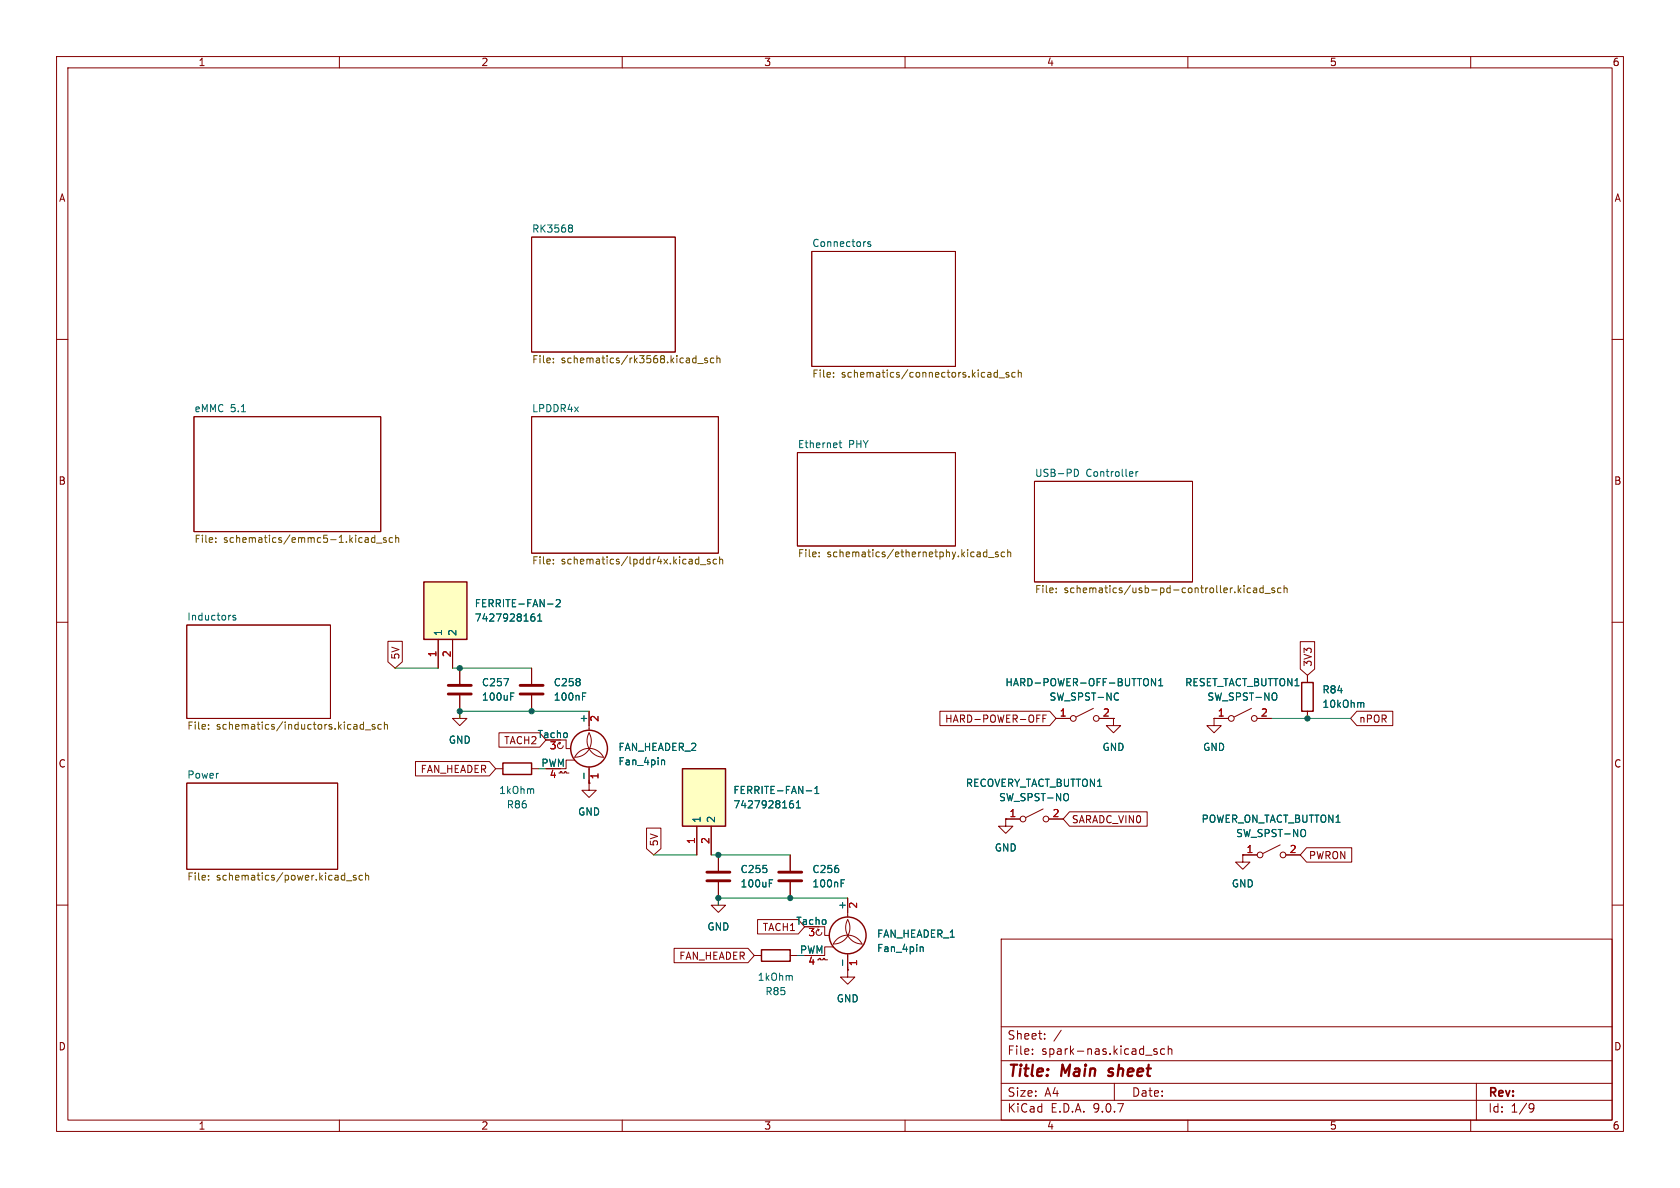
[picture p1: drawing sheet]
<svg xmlns="http://www.w3.org/2000/svg" width="297mm" height="210mm" viewBox="0 0 297 210" stroke-linecap="round" stroke-linejoin="round" font-family="sans-serif">
<defs><g id="words">
<g font-size="2.8" fill="#840000">
<text x="178" y="190.9">Title:</text>
<text x="187.7" y="190.9">Main</text>
<text x="196.8" y="190.9">sheet</text>
</g>
<g font-size="2.1" fill="#840000">
<text x="178" y="184">Sheet:</text>
<text x="178" y="186.7">File:</text>
<text x="184.1" y="186.7">spark-nas.kicad_sch</text>
<text x="178" y="196.9">KiCad</text>
<text x="178" y="194.1">Size:</text>
<text x="184.7" y="194.1">A4</text>
<text x="185.7" y="196.9">E.D.A.</text>
<text x="193.3" y="196.9">9.0.7</text>
<text x="200" y="194.1">Date:</text>
<text x="263" y="194.3">Rev:</text>
<text x="263" y="196.9">Id:</text>
<text x="267.1" y="196.9">1/9</text>
</g>
<g font-size="1.8" fill="#840000">
<text x="35" y="11.9">1</text>
<text x="85" y="11.9">2</text>
<text x="135" y="11.9">3</text>
<text x="185" y="11.9">4</text>
<text x="235" y="11.9">5</text>
<text x="285" y="11.9">6</text>
<text x="10.3" y="35.9">A</text>
<text x="285.3" y="35.9">A</text>
<text x="10.3" y="85.9">B</text>
<text x="285.3" y="85.9">B</text>
<text x="70.8" y="116.7" transform="rotate(-90 70.8 116.7)">5V</text>
<text x="232.1" y="118" transform="rotate(-90 232.1 118)">3V3</text>
<text x="89" y="131.8">TACH2</text>
<text x="167" y="128">HARD-POWER-OFF</text>
<text x="240.2" y="128">nPOR</text>
<text x="10.3" y="135.9">C</text>
<text x="74.3" y="136.8">FAN_HEADER</text>
<text x="285.3" y="135.9">C</text>
<text x="116.5" y="149.7" transform="rotate(-90 116.5 149.7)">5V</text>
<text x="189.4" y="145.7">SARADC_VIN0</text>
<text x="231.3" y="152.1">PWRON</text>
<text x="134.7" y="164.8">TACH1</text>
<text x="120" y="169.9">FAN_HEADER</text>
<text x="10.3" y="185.9">D</text>
<text x="285.3" y="185.9">D</text>
<text x="35" y="199.9">1</text>
<text x="85" y="199.9">2</text>
<text x="135" y="199.9">3</text>
<text x="185" y="199.9">4</text>
<text x="235" y="199.9">5</text>
<text x="285" y="199.9">6</text>
</g>
<g font-size="1.8" fill="#006464">
<text x="94" y="41.2">RK3568</text>
<text x="143.5" y="43.7">Connectors</text>
<text x="34.3" y="72.9">eMMC 5.1</text>
<text x="94" y="72.9">LPDDR4x</text>
<text x="141" y="79.3">Ethernet</text>
<text x="150" y="79.3">PHY</text>
<text x="182.9" y="84.4">USB-PD</text>
<text x="192" y="84.4">Controller</text>
<text x="83.8" y="107.5">FERRITE-FAN-2</text>
<text x="33" y="109.8">Inductors</text>
<text x="78.3" y="112.5" transform="rotate(-90 78.3 112.5)">1</text>
<text x="80.9" y="112.5" transform="rotate(-90 80.9 112.5)">2</text>
<text x="83.8" y="110.1">7427928161</text>
<text x="85.1" y="121.5">C257</text>
<text x="85.1" y="124.1">100uF</text>
<text x="97.8" y="121.5">C258</text>
<text x="97.8" y="124.1">100nF</text>
<text x="177.6" y="121.5">HARD-POWER-OFF-BUTTON1</text>
<text x="185.4" y="124.1">SW_SPST-NC</text>
<text x="209.4" y="121.5">RESET_TACT_BUTTON1</text>
<text x="213.3" y="124.1">SW_SPST-NO</text>
<text x="233.7" y="125.3">10kOhm</text>
<text x="233.7" y="122.8">R84</text>
<text x="79.2" y="131.7">GND</text>
<text x="94.9" y="130.6">Tacho</text>
<text x="33" y="137.7">Power</text>
<text x="95.6" y="135.6">PWM</text>
<text x="109.2" y="132.9">FAN_HEADER_2</text>
<text x="109.2" y="135.5">Fan_4pin</text>
<text x="194.8" y="132.9">GND</text>
<text x="212.6" y="132.9">GND</text>
<text x="88.1" y="140.6">1kOhm</text>
<text x="89.5" y="143.1">R86</text>
<text x="129.5" y="140.6">FERRITE-FAN-1</text>
<text x="129.5" y="143.1">7427928161</text>
<text x="170.7" y="139.3">RECOVERY_TACT_BUTTON1</text>
<text x="176.5" y="141.8">SW_SPST-NO</text>
<text x="102.1" y="144.4">GND</text>
<text x="124.1" y="145.5" transform="rotate(-90 124.1 145.5)">1</text>
<text x="126.6" y="145.5" transform="rotate(-90 126.6 145.5)">2</text>
<text x="212.3" y="145.6">POWER_ON_TACT_BUTTON1</text>
<text x="218.4" y="148.2">SW_SPST-NO</text>
<text x="130.8" y="154.5">C255</text>
<text x="143.5" y="154.5">C256</text>
<text x="175.8" y="150.7">GND</text>
<text x="130.8" y="157.1">100uF</text>
<text x="143.5" y="157.1">100nF</text>
<text x="217.7" y="157.1">GND</text>
<text x="125" y="164.7">GND</text>
<text x="140.7" y="163.6">Tacho</text>
<text x="154.9" y="166">FAN_HEADER_1</text>
<text x="133.9" y="173.6">1kOhm</text>
<text x="141.3" y="168.7">PWM</text>
<text x="154.9" y="168.5">Fan_4pin</text>
<text x="135.2" y="176.1">R85</text>
<text x="147.8" y="177.4">GND</text>
</g>
<g font-size="1.8" fill="#725600">
<text x="94" y="64.5">File:</text>
<text x="99.2" y="64.5">schematics/rk3568.kicad_sch</text>
<text x="143.5" y="67.1">File:</text>
<text x="148.7" y="67.1">schematics/connectors.kicad_sch</text>
<text x="34.3" y="96.3">File:</text>
<text x="39.5" y="96.3">schematics/emmc5-1.kicad_sch</text>
<text x="94" y="100.1">File:</text>
<text x="99.2" y="100.1">schematics/lpddr4x.kicad_sch</text>
<text x="141" y="98.8">File:</text>
<text x="146.2" y="98.8">schematics/ethernetphy.kicad_sch</text>
<text x="182.9" y="105.2">File:</text>
<text x="188.1" y="105.2">schematics/usb-pd-controller.kicad_sch</text>
<text x="33" y="129.3">File:</text>
<text x="38.2" y="129.3">schematics/inductors.kicad_sch</text>
<text x="33" y="156">File:</text>
<text x="38.2" y="156">schematics/power.kicad_sch</text>
</g>
<g font-size="1.8" fill="#a90000">
<text x="77.2" y="116.3" transform="rotate(-90 77.2 116.3)">1</text>
<text x="79.8" y="116.3" transform="rotate(-90 79.8 116.3)">2</text>
<text x="103.9" y="127.9" transform="rotate(-90 103.9 127.9)">+</text>
<text x="106.1" y="127.7" transform="rotate(-90 106.1 127.7)">2</text>
<text x="187.3" y="126.7">1</text>
<text x="194.9" y="126.7">2</text>
<text x="215.2" y="126.7">1</text>
<text x="222.8" y="126.7">2</text>
<text x="97.1" y="132.8">3</text>
<text x="97.1" y="137.9">4</text>
<text x="106.1" y="137.9" transform="rotate(-90 106.1 137.9)">1</text>
<text x="122.9" y="149.3" transform="rotate(-90 122.9 149.3)">1</text>
<text x="125.5" y="149.3" transform="rotate(-90 125.5 149.3)">2</text>
<text x="178.4" y="144.5">1</text>
<text x="186" y="144.5">2</text>
<text x="220.3" y="150.9">1</text>
<text x="227.9" y="150.9">2</text>
<text x="149.6" y="160.9" transform="rotate(-90 149.6 160.9)">+</text>
<text x="151.8" y="160.7" transform="rotate(-90 151.8 160.7)">2</text>
<text x="142.8" y="165.8">3</text>
<text x="142.8" y="170.9">4</text>
<text x="151.8" y="170.9" transform="rotate(-90 151.8 170.9)">1</text>
</g>
</g></defs>
<g fill="none" stroke="#840000" stroke-width=".18">
<path d="M10 10h277v190h-277zM12 12h273v186h-273zM60 10v2M110 10v2M160 10v2M210 10v2M260 10v2M94 41.9h25.4v20.3h-25.4zM143.5 44.5h25.4v20.3h-25.4zM10 60h2M34.3 73.7h33v20.3h-33zM94 73.7h33v24.1h-33z"/>
<path d="M285 60h2M141 80h27.9v16.5h-27.9zM182.9 85.1h27.9v17.8h-27.9zM10 110h2M33 110.5h25.4v16.5h-25.4zM231.1 119.4v1.3M285 110h2M33 138.4h26.7v15.3h-26.7zM186.7 127h2.5M193.3 125.2l-3.1 1.5M194.3 127h2.5M196.8 127v1.3h1.3l-1.3 1.2-1.2-1.2h1.2"/>
<path d="M196.8 127h.1M214.6 127v1.3h1.3l-1.3 1.2-1.2-1.2h1.2M214.6 127h.1M214.6 127h2.6M221.2 125.2l-3 1.5M222.2 127h2.6M231.1 125.7v1.3M127 158.8v1.2h1.3l-1.3 1.3-1.3-1.3h1.3M127 158.8h.1M127 151.1v2.8M127 156v2.8M139.7 151.1v2.8"/>
<path d="M139.7 156v2.8M149.9 158.8v3.3M177.8 144.8v1.3h1.3l-1.3 1.2-1.3-1.2h1.3M177.8 144.8h.1M177.8 144.8h2.5M184.4 143l-3 1.5M185.4 144.8h2.6M219.7 151.1v1.3h1.3l-1.3 1.3-1.3-1.3h1.3M219.7 151.1h.1M219.7 151.1h2.5M226.3 149.4l-3 1.5M227.3 151.1h2.6"/>
<path d="M10 160h2M133.3 168.9h1.3M139.7 168.9h1.3M144.5 169.7h.3v-.3h.2v.3h.5v-.3h.3v.3h.5M144.5 164.2l.3 .1M144.8 164.3l-.3 .1-.2 .3 .1 .5 .6 .1 .2-.2 .1-.3M144.8 164.3l-.1 .3M145.8 163.8v1.6h.8M147.3 167.4h-1.5v1.5h-1M149.9 162.6a2.86 2.86 0 0 1-2.6 4.3 2.84 2.84 0 0 1 2.6-1.6 2.84 2.84 0 0 1 2.5 1.6 2.92 2.92 0 0 1-2.5-4.3zM149.9 171.5v1.2h1.2l-1.2 1.3-1.3-1.3h1.3M149.9 171.5h.1"/>
<path d="M149.9 168.6v2.9M177 166h108v32h-108zM285 160h2M60 198v2M110 198v2M160 198v2M177 194.5h108M177 191.5h108M177 187.5h108M177 181.5h108M182.5 186.3v.1M182.5 185.5v.1"/>
<path d="M184.7 183.6v.1M184.7 182.8v.1M187.6 182.1l-1.3 2M197 191.5v3M204.5 185.5l-.3-.1-.2 .2v.2l.5 .2v.3h-.5M205.9 185.5l-.4-.1-.3 .3v.4l.1 .2h.6M206.5 185.5l.2-.1 .4 .1 .1 .9M206.5 184.9v1.5M210 198v2M260 198v2M261 191.5v6.5M270.6 195.1l.5 .1a.99 .99 0 0 1-.4 1.4h-.2"/>
<path d="M271.2 195.7l-.3 .3h-.3"/>
<circle cx="189.7" cy="127" r=".51"/>
<circle cx="193.8" cy="127" r=".51"/>
<circle cx="217.7" cy="127" r=".51"/>
<circle cx="221.7" cy="127" r=".51"/>
<circle cx="180.8" cy="144.8" r=".51"/>
<circle cx="184.9" cy="144.8" r=".51"/>
<circle cx="222.8" cy="151.1" r=".51"/>
<circle cx="226.8" cy="151.1" r=".51"/>
</g>
<path d="M195.9 190.1l.2 .1M196.1 189l-.1 .3 .1 .1" fill="none" stroke="#840000" stroke-width=".4"/>
<g fill="none" stroke="#725600" stroke-width=".18">
<path d="M97.8 64v.1M97.8 63.4v.1M122.7 63.3l.3 .1M123 62.9v1.2M123 64.1h-.3M123.4 64.3h.9M125 63.4l-.3-.1-.1 .2v.2l.4 .1v.3h-.4M126.2 63.4l-.4-.1-.2 .2 .1 .6h.5M126.7 63.4l.2-.1 .3 .1 .1 .7M126.7 62.9v1.2M147.4 66.6v.1M147.4 65.9v.1"/>
<path d="M176.3 65.4v1.3M176.3 65.9l-.3-.1-.3 .3 .1 .5h.5M176.6 66.8h1M178.3 65.9l-.3-.1-.2 .2 .1 .2 .4 .1v.3h-.5M179.5 65.9l-.4-.1-.2 .3 .1 .5h.5M180 66l.2-.2 .3 .1 .1 .8M180 65.4v1.3M38.1 95.8v.1M38.1 95.1v.1M65.1 95.1v.8M65.1 95.8l-.1 .1M65.1 95.3l-.1 .1"/>
<path d="M66.3 94.6v1.3M66.3 95.1l-.4-.1-.2 .3 .1 .5h.5M66.6 96h.9M68.3 95.1l-.3-.1-.2 .2v.2l.5 .1v.3h-.5M69.4 95.1l-.4-.1-.2 .3 .1 .5h.5M70 95.2l.1-.2 .3 .1 .1 .8M70 94.6v1.3M97.8 98.9v.1M97.8 99.6v.1M123.2 98.9h.3M123.5 98.4v1.3M123.5 99.6l-.3 .1"/>
<path d="M123.8 99.8h1M125.5 98.9h-.3l-.2 .1 .1 .2 .4 .1v.3h-.5M126.7 98.9h-.4l-.2 .2 .1 .5h.5M127.2 99l.2-.1h.3l.1 .8M127.2 98.4v1.3M144.8 98.3v.1M144.8 97.6v.2M174.5 97.2v1.2M174.5 97.6h-.4l-.3 .2 .2 .6h.5M174.8 98.5h.9M176.4 97.6h-.3l-.1 .2v.1l.4 .2v.3h-.4M177.6 97.6h-.4l-.2 .2 .1 .6h.5"/>
<path d="M178.1 97.7l.2-.1h.3l.1 .8M178.1 97.2v1.2M186.7 104.7v.1M186.7 104v.1M219.9 103.5v.1M219.9 103.9v.9M221.1 104l-.4-.1-.2 .3 .1 .5h.5M221.6 104h.5l.1 .8M222.2 104.2l-.5 .1-.1 .2 .1 .3 .5-.1M223.3 104l-.3-.1-.3 .3 .1 .5h.5M223.3 103.5v1.3M223.6 104.9h1"/>
<path d="M225.3 104l-.3-.1-.2 .2 .1 .2 .4 .1v.3h-.5M226.5 104l-.4-.1-.2 .3 .1 .5h.5M227 104.1l.2-.2 .3 .1 .1 .8M227 103.5v1.3M36.9 128.8v.1M36.9 128.1v.1M64.3 127.6v1.3M64.3 128.1h-.4l-.2 .2 .1 .5h.5M64.6 129h.9M66.3 128.1h-.3l-.2 .1v.2l.5 .1v.3h-.5M67.4 128.1h-.4l-.2 .2 .1 .5h.5M68 128.2l.1-.1h.3l.1 .8"/>
<path d="M68 127.6v1.3M36.9 154.8v.1M36.9 155.5v.1M61.2 155.7h1M62.9 154.8l-.3-.1-.1 .2v.2l.4 .1v.3h-.4M64.1 154.8l-.4-.1-.2 .3 .1 .5h.5M64.6 154.9l.2-.2 .3 .1 .1 .8M64.6 154.3v1.3"/>
</g>
<g fill="none" stroke="#006464" stroke-width=".18">
<path d="M100.7 39.8h.3l.2 .2-.2 .3M100.7 40.3h.3M101 40.3l.2 .3v.2l-.1 .2h-.4M153.9 42.8l-.3-.1-.2 .2 .1 .2 .4 .1v.3h-.5M148.3 78.3h.5M148.5 77.9v1.1l.3 .1M189.9 82.9a.64 .64 0 0 1 .8 .7 .64 .64 0 0 1-.8 .6M200.2 83.4l.1 .3-.6 .1M200.8 83.4v.8M201.2 83.4l-.4 .2M41.6 108.8h-.3l-.1 .1v.2l.4 .2v.3h-.4M204.3 120v1.2l-.7-1.2v1.2"/>
<path d="M197.5 122.5l.3 .1M197.8 123.6l-.3 .2M204.8 121.2h.8M204.8 120.3l.4-.3v1.2M225.5 122.6a.9 .9 0 0 1 0 1.1M240.7 124.2l.4 .2v.6M136 156.1h.4M136 155.5h.6M148.7 156.1h.4M148.7 155.5h.6M188.7 140.3a.9 .9 0 0 1 0 1.2M230.6 146.7a.9 .9 0 0 1 0 1.1"/>
<path d="M140 172.5l.1 .8M149 169.7v1M162.7 167.4h.5v.8"/>
</g>
<g fill="none" stroke="#840000" stroke-width=".25">
<path d="M230.1 120.7h2.1v5h-2.1zM134.6 167.9h5.1v2h-5.1z"/>
<circle cx="149.9" cy="165.4" r="3.3"/>
</g>
<path d="M125 154.2h4M125 155.7h4M137.7 154.2h4M137.7 155.7h4" fill="none" stroke="#840000" stroke-width=".51"/>
<path d="M120.6 135.9h7.7v10.2h-7.7z" fill="#ffffc2"/>
<g fill="none" stroke="#840000" stroke-width=".25">
<path d="M88.9 134.9h5.1v2h-5.1zM120.6 135.9h7.7v10.2h-7.7z"/>
<circle cx="104.1" cy="132.3" r="3.3"/>
</g>
<g fill="none" stroke="#840000" stroke-width=".18">
<path d="M81.3 125.7v1.3h1.2l-1.2 1.3-1.3-1.3h1.3M81.3 125.7h.1M87.6 135.9h1.3M94 135.9h1.2M98.8 136.7h.3v-.3h.2v.3h.5v-.3h.3v.3h.5M98.8 131.2l.3 .1M99.1 131.3l-.3 .1-.2 .3 .1 .5 .5 .1 .3-.2 .1-.3M99.1 131.3l-.2 .3M100.1 130.8v1.5h.7M101.6 134.4h-1.5v1.5h-1M104.1 129.5a2.86 2.86 0 0 1-2.5 4.4 2.84 2.84 0 0 1 2.5-1.6 2.84 2.84 0 0 1 2.6 1.6 2.92 2.92 0 0 1-2.6-4.4zM104.1 138.4v1.3h1.3l-1.3 1.3-1.2-1.3h1.2"/>
<path d="M104.1 138.4h.1M104.1 125.7v3.4M104.1 135.6v2.8M123.2 146.1v5M125.7 146.1v5"/>
</g>
<path d="M94.3 139.5v.8M103.2 136.7v.9M117 134.4h.4l.1 .8M142.5 139.8h1M144 139.4l.4-.4v1.3M139.6 142.2l.5-.2 .2 .3-.1 .5h-.4l-.2-.1M140.2 141.5l-.4 .1-.2 .3M140.8 142.8h.7M140.8 141.9l.3-.4v1.3M144 140.3h.8" fill="none" stroke="#006464" stroke-width=".18"/>
<path d="M74.9 102.9h7.6v10.1h-7.6z" fill="#ffffc2"/>
<path d="M74.9 102.9h7.6v10.1h-7.6z" fill="none" stroke="#840000" stroke-width=".25"/>
<g fill="none" stroke="#840000" stroke-width=".18">
<path d="M68.6 113.4h2.5v3.6l-1.3 1.1-1.2-1.1zM77.5 113v5.1M80 113v5.1M81.3 118.1v2.8M94 118.1v2.8M229.9 113.4h2.5v4.9l-1.3 1.1-1.2-1.1zM231.1 119.4v1.3M73.5 134.6h13l1.1 1.3-1.1 1.3h-13zM81.3 125.7h.1M81.3 122.9v2.8M88.2 129.5h7.2l1.1 1.3-1.1 1.3h-7.2zM94 122.9v2.8"/>
<path d="M104.1 138.4h.1M104.1 125.7v2.6M104.1 135.9v2.5M166.2 125.7h19.4l1.1 1.3-1.1 1.3h-19.4zM184.4 127h.4M185 126.4h-.6v1.3M186.7 127h2.5M194.3 127h2.5M196.8 127h.1M214.6 127h.1M214.6 127h2.6M222.2 127h2.6"/>
<path d="M231.1 125.7v1.3M239.9 125.7h6.3v2.6h-6.3l-1.1-1.3zM114.3 146.4h2.5v3.6l-1.2 1.1-1.3-1.1zM123.2 146.1v5M125.7 146.1v5M127 158.8h.1M127 151.1v2.8M127 156v2.8M139.7 151.1v2.8M139.7 156v2.8M149.9 158.8v2.5M177.8 144.8h.1"/>
<path d="M177.8 144.8h2.5M185.4 144.8h2.6M189.1 143.5h13.7v2.6h-13.7l-1.1-1.3zM219.7 151.1h.1M219.7 151.1h2.5M227.3 151.1h2.6M231 149.9h8v2.5h-8l-1.1-1.3zM119.2 167.6h13l1.1 1.3-1.1 1.3h-13zM133.9 162.6h7.2l1.1 1.2-1.1 1.3h-7.2zM149.9 171.5h.1M149.9 168.9v2.6"/>
</g>
<g fill="none" stroke="#006464" stroke-width=".18">
<path d="M89.1 120h.8l-.5 1.2M93.9 109.1l.4-.1 .3 .3-.1 .4-.4 .1-.2-.1M94.5 108.5l-.4 .1-.2 .2M95.1 109.8h.7M95.1 108.9l.3-.4v1.3M96.8 106.8h1M98.3 106.1l.5-.1 .3 .4-.8 .9h.8M204.3 120v1.2l-.7-1.2v1.2M90.3 123.1h.4M90.3 122.5h.6M103 123.1h.4M103 122.5h.6"/>
<path d="M103.2 136.7v.9M117 134.4h.4l.1 .8M142.5 139.8h1M144 139.4l.4-.4v1.3M197.5 122.5l.3 .1M197.8 123.6l-.3 .2M204.8 121.2h.8M204.8 120.3l.4-.3v1.2M225.5 122.6a.9 .9 0 0 1 0 1.1M240.7 124.2l.4 .2v.6M136 156.1h.4M136 155.5h.6"/>
<path d="M139.6 142.2l.5-.2 .2 .3-.1 .5h-.4l-.2-.1M140.2 141.5l-.4 .1-.2 .3M140.8 142.8h.7M140.8 141.9l.3-.4v1.3M144 140.3h.8M148.7 156.1h.4M148.7 155.5h.6M188.7 140.3a.9 .9 0 0 1 0 1.2M230.6 146.7a.9 .9 0 0 1 0 1.1M149 169.7v1M162.7 167.4h.5v.8"/>
</g>
<path d="M79.2 121.2h4.1M79.2 122.7h4.1M91.9 121.2h4.1M91.9 122.7h4.1" fill="none" stroke="#840000" stroke-width=".51"/>
<path d="M69.8 118.1h7.7M80 118.1h14M104.1 125.7h-22.8v1.3M224.8 127h14M115.6 151.1h7.6M125.7 151.1h14M149.9 158.8h-22.9v1.2" fill="none" stroke="#009600" stroke-width=".18"/>
<g fill="#009600" stroke="#009600" stroke-width=".18">
<circle cx="94" cy="125.7" r=".46"/>
<circle cx="81.3" cy="118.1" r=".46"/>
<circle cx="81.3" cy="125.7" r=".46"/>
<circle cx="127" cy="158.8" r=".46"/>
<circle cx="127" cy="151.1" r=".46"/>
<circle cx="139.7" cy="158.8" r=".46"/>
<circle cx="231.1" cy="127" r=".46"/>
</g>
<use href="#words"/>
</svg>
